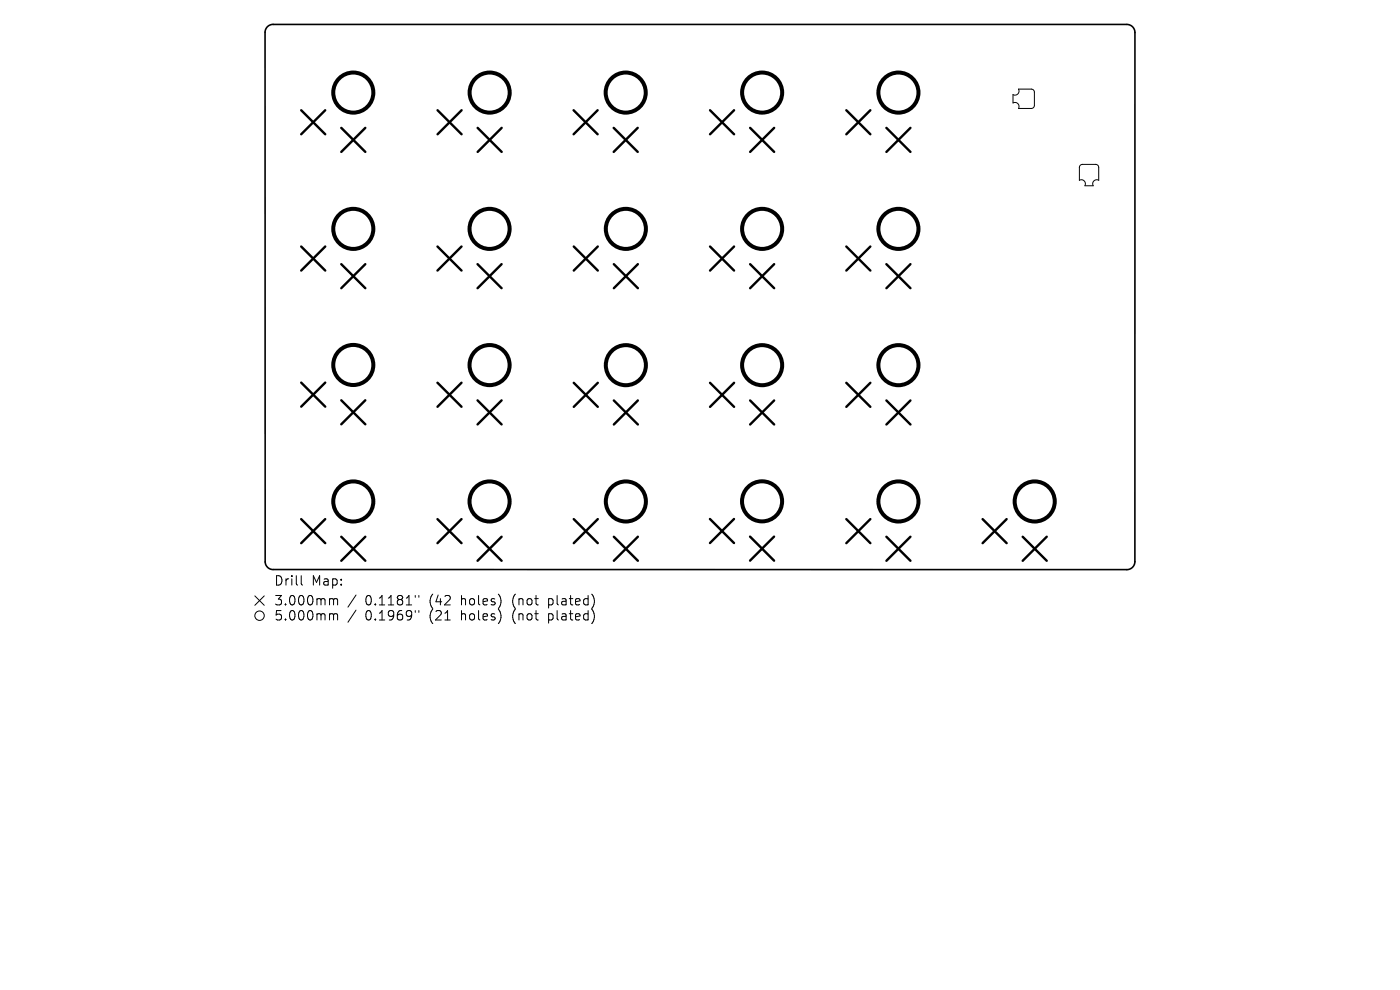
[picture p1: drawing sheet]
<svg xmlns="http://www.w3.org/2000/svg" width="297mm" height="210mm" viewBox="0 0 297 210" stroke-linecap="round" stroke-linejoin="round" font-family="sans-serif">
<defs><g id="words">
<g font-size="2.8">
<text x="58.1" y="124.5">Drill</text>
<text x="66.1" y="124.5">Map:</text>
<text x="58.1" y="128.7">3.000mm</text>
<text x="58.1" y="131.9">5.000mm</text>
<text x="77.5" y="128.7">0.1181&quot;</text>
<text x="77.5" y="131.9">0.1969&quot;</text>
<text x="91.2" y="128.7">(42</text>
<text x="91.2" y="131.9">(21</text>
<text x="98.1" y="128.7">holes)</text>
<text x="98.1" y="131.9">holes)</text>
<text x="109.2" y="128.7">(not</text>
<text x="109.2" y="131.9">(not</text>
<text x="117" y="128.7">plated)</text>
<text x="117" y="131.9">plated)</text>
</g>
</g></defs>
<path d="M57.9 5.2a1.71 1.71 0 0 0-1.7 1.6l.1 112.4a1.69 1.69 0 0 0 1.6 1.6h181.2a1.7 1.7 0 0 0 1.7-1.7v-112.2a1.71 1.71 0 0 0-1.7-1.7h-181.2" fill="none" stroke="#000" stroke-width=".34"/>
<g fill="none" stroke="#000" stroke-width=".21">
<path d="M216.1 18.9h2.8l.4 .2 .1 .5v2.8l-.2 .4-.4 .2h-2.7a.86 .86 0 0 0-.2-1 .86 .86 0 0 0-1-.2v-1.7a.86 .86 0 0 0 1-.2 .86 .86 0 0 0 .2-1zM229.2 35.1l.4-.2h2.9l.4 .1 .2 .5v2.7a.86 .86 0 0 0-1 .2 .86 .86 0 0 0-.2 1h-1.7a.86 .86 0 0 0-.2-1 .86 .86 0 0 0-1-.2v-2.7zM54.1 126.4l2 2M56.1 126.4l-2 2M63.9 122.1v1.7l.3 .3M70.2 127h.3l.3 .3M70.2 130.2l.5 .1 .1 .2M70.8 127.3l.2-.3 .5 .1 .1 1.2M70.8 127.3v1M70.8 130.5v1M70.8 130.5l.2-.3 .5 .1 .1 1.2M75.5 126.2l-1.7 2.6"/>
<path d="M75.5 129.4l-1.7 2.6M88.1 126.3v.4M88.1 129.5v.4M88.9 126.3v.4M88.9 129.5v.4"/>
<circle cx="55.1" cy="130.6" r="1"/>
</g>
<g fill="none" stroke="#000" stroke-width=".51">
<path d="M63.9 23.4l5.1 5.1M69 23.4l-5.1 5.1M72.4 27.1l5.1 5.1M77.5 27.1l-5.1 5.1M92.8 23.4l5.1 5.1M97.9 23.4l-5.1 5.1M101.3 27.1l5.1 5.1M106.4 27.1l-5.1 5.1M121.7 23.4l5.1 5.1M126.8 23.4l-5.1 5.1M130.2 27.1l5.1 5.1M135.3 27.1l-5.1 5.1"/>
<path d="M150.6 23.4l5.1 5.1M155.7 23.4l-5.1 5.1M159.1 27.1l5.1 5.1M164.2 27.1l-5.1 5.1M179.5 23.4l5.1 5.1M184.6 23.4l-5.1 5.1M188 27.1l5.1 5.1M193.1 27.1l-5.1 5.1M63.9 52.3l5.1 5.1M69 52.3l-5.1 5.1M72.4 56l5.1 5.1M77.5 56l-5.1 5.1"/>
<path d="M92.8 52.3l5.1 5.1M97.9 52.3l-5.1 5.1M101.3 56l5.1 5.1M106.4 56l-5.1 5.1M121.7 52.3l5.1 5.1M126.8 52.3l-5.1 5.1M130.2 56l5.1 5.1M135.3 56l-5.1 5.1M150.6 52.3l5.1 5.1M155.7 52.3l-5.1 5.1M159.1 56l5.1 5.1M164.2 56l-5.1 5.1"/>
<path d="M179.5 52.3l5.1 5.1M184.6 52.3l-5.1 5.1M188 56l5.1 5.1M193.1 56l-5.1 5.1M63.9 81.2l5.1 5.1M69 81.2l-5.1 5.1M72.4 84.9l5.1 5.1M77.5 84.9l-5.1 5.1M92.8 81.2l5.1 5.1M97.9 81.2l-5.1 5.1M101.3 84.9l5.1 5.1M106.4 84.9l-5.1 5.1"/>
<path d="M121.7 81.2l5.1 5.1M126.8 81.2l-5.1 5.1M130.2 84.9l5.1 5.1M135.3 84.9l-5.1 5.1M150.6 81.2l5.1 5.1M155.7 81.2l-5.1 5.1M159.1 84.9l5.1 5.1M164.2 84.9l-5.1 5.1M179.5 81.2l5.1 5.1M184.6 81.2l-5.1 5.1M188 84.9l5.1 5.1M193.1 84.9l-5.1 5.1"/>
<path d="M63.9 110.1l5.1 5.1M69 110.1l-5.1 5.1M72.4 113.9l5.1 5.1M77.5 113.9l-5.1 5.1M92.8 110.1l5.1 5.1M97.9 110.1l-5.1 5.1M101.3 113.9l5.1 5.1M106.4 113.9l-5.1 5.1M121.7 110.1l5.1 5.1M126.8 110.1l-5.1 5.1M130.2 113.9l5.1 5.1M135.3 113.9l-5.1 5.1"/>
<path d="M150.6 110.1l5.1 5.1M155.7 110.1l-5.1 5.1M159.1 113.8l5.1 5.1M164.2 113.8l-5.1 5.1M179.5 110.1l5.1 5.1M184.6 110.1l-5.1 5.1M188 113.9l5.1 5.1M193.1 113.9l-5.1 5.1M208.5 110.1l5.1 5.1M213.6 110.1l-5.1 5.1M217 113.9l5.1 5.1M222.1 113.9l-5.1 5.1"/>
</g>
<g fill="none" stroke="#000" stroke-width=".85">
<circle cx="74.9" cy="19.6" r="4.3"/>
<circle cx="103.9" cy="19.6" r="4.3"/>
<circle cx="132.7" cy="19.6" r="4.3"/>
<circle cx="161.7" cy="19.6" r="4.3"/>
<circle cx="190.6" cy="19.6" r="4.3"/>
<circle cx="74.9" cy="48.6" r="4.3"/>
<circle cx="103.9" cy="48.6" r="4.3"/>
<circle cx="132.8" cy="48.6" r="4.3"/>
<circle cx="161.7" cy="48.6" r="4.3"/>
<circle cx="190.6" cy="48.6" r="4.3"/>
<circle cx="74.9" cy="77.4" r="4.3"/>
<circle cx="103.9" cy="77.4" r="4.3"/>
<circle cx="132.8" cy="77.5" r="4.3"/>
<circle cx="161.7" cy="77.5" r="4.3"/>
<circle cx="190.6" cy="77.5" r="4.3"/>
<circle cx="74.9" cy="106.4" r="4.3"/>
<circle cx="103.9" cy="106.4" r="4.3"/>
<circle cx="132.8" cy="106.4" r="4.3"/>
<circle cx="161.7" cy="106.4" r="4.3"/>
<circle cx="190.6" cy="106.4" r="4.3"/>
<circle cx="219.5" cy="106.4" r="4.3"/>
</g>
<use href="#words"/>
</svg>
